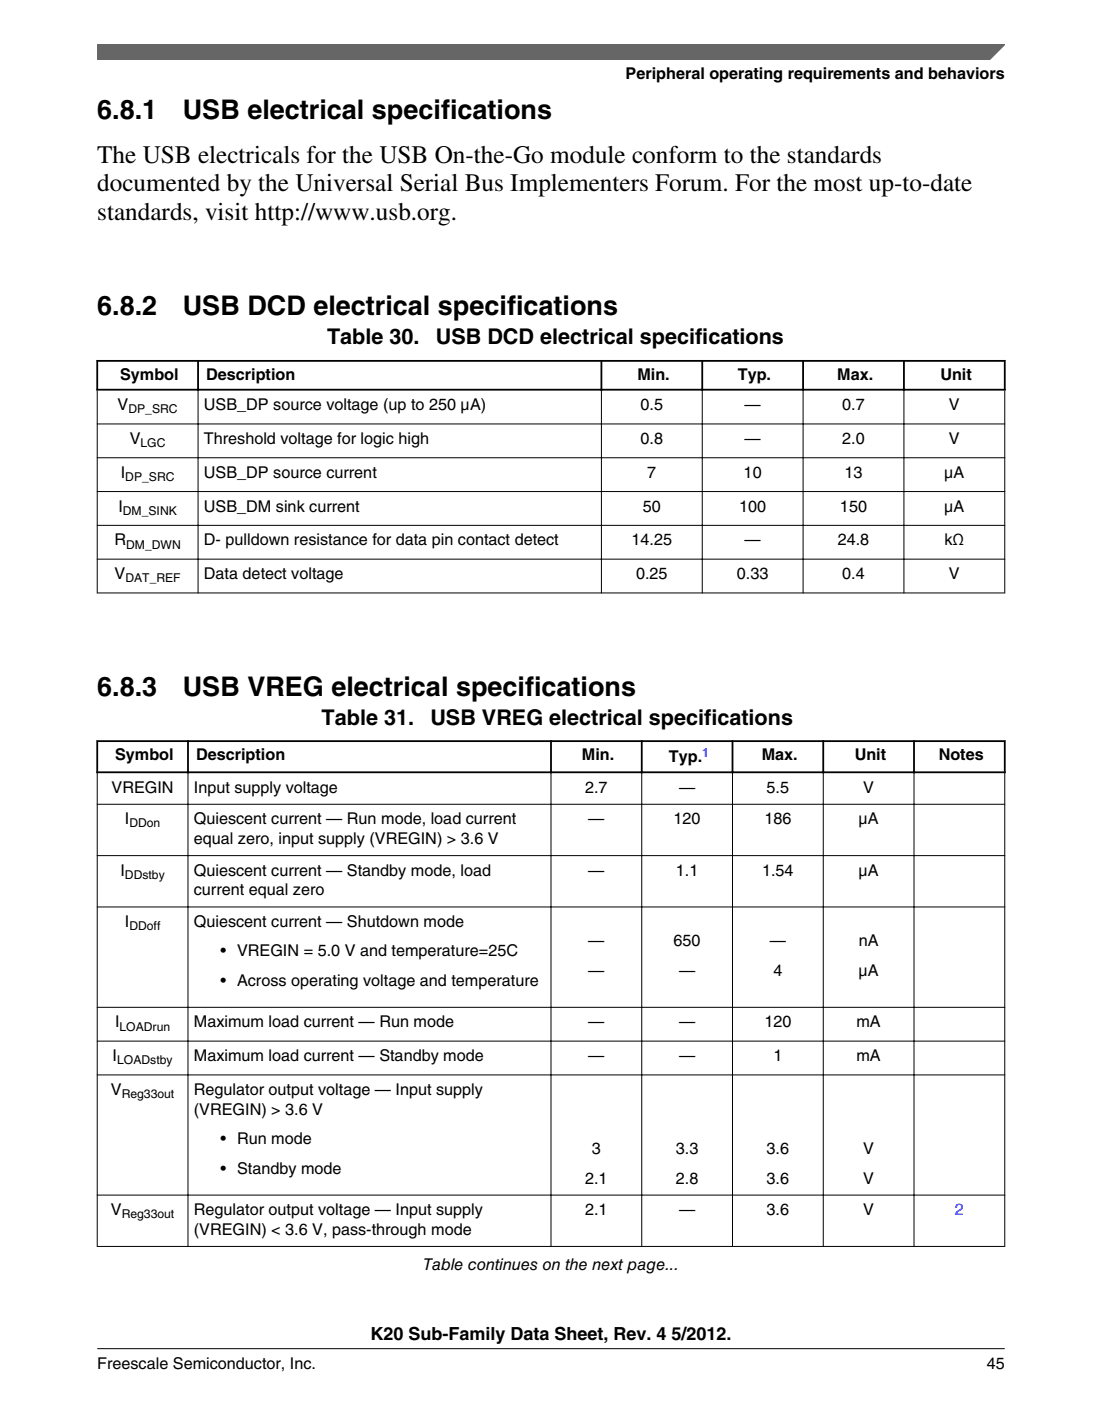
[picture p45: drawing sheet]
<svg xmlns="http://www.w3.org/2000/svg" width="216mm" height="274mm" viewBox="0 0 216 274" stroke-linecap="round" stroke-linejoin="round" font-family="sans-serif">
<defs><g id="words">
<g font-size="5.3">
<text x="19" y="23.2">6.8.1</text>
<text x="35.8" y="23.2">USB electrical specifications</text>
<text x="19" y="61.6">6.8.2</text>
<text x="35.8" y="61.6">USB DCD electrical specifications</text>
<text x="19" y="136.3">6.8.3</text>
<text x="35.8" y="136.3">USB VREG electrical specifications</text>
</g>
<g font-size="4.9">
<text x="19" y="31.8">The USB electricals for the USB On-the-Go module conform to the standards</text>
<text x="19" y="37.5">documented by the Universal Serial Bus Implementers Forum. For the most up-to-date</text>
<text x="19" y="43.1">standards, visit http://www.usb.org.</text>
</g>
<g font-size="4.2">
<text x="64.1" y="67.4">Table 30.</text>
<text x="85.4" y="67.4">USB DCD electrical specifications</text>
<text x="63" y="142">Table 31.</text>
<text x="84.3" y="142">USB VREG electrical specifications</text>
</g>
<text font-size="3.5" x="72.6" y="262.3">K20 Sub-Family Data Sheet, Rev. 4 5/2012.</text>
<g font-size="3.2">
<text x="122.6" y="15.5">Peripheral operating requirements and behaviors</text>
<text x="23.5" y="74.3">Symbol</text>
<text x="40.4" y="74.3">Description</text>
<text x="124.9" y="74.3">Min.</text>
<text x="144.5" y="74.3">Typ.</text>
<text x="164" y="74.3">Max.</text>
<text x="184.2" y="74.3">Unit</text>
<text x="23" y="80.3">V</text>
<text x="40" y="80.3">USB_DP source voltage (up to 250 μA)</text>
<text x="125.5" y="80.3">0.5</text>
<text x="145.9" y="80.3">—</text>
<text x="165" y="80.3">0.7</text>
<text x="185.9" y="80.3">V</text>
<text x="25.4" y="86.9">V</text>
<text x="40" y="86.9">Threshold voltage for logic high</text>
<text x="125.5" y="86.9">0.8</text>
<text x="145.9" y="86.9">—</text>
<text x="165" y="86.9">2.0</text>
<text x="185.9" y="86.9">V</text>
<text x="23.7" y="93.5">I</text>
<text x="40" y="93.5">USB_DP source current</text>
<text x="126.8" y="93.5">7</text>
<text x="145.7" y="93.5">10</text>
<text x="165.5" y="93.5">13</text>
<text x="185" y="93.5">μA</text>
<text x="23.2" y="100.2">I</text>
<text x="40" y="100.2">USB_DM sink current</text>
<text x="125.9" y="100.2">50</text>
<text x="144.8" y="100.2">100</text>
<text x="164.6" y="100.2">150</text>
<text x="185" y="100.2">μA</text>
<text x="22.4" y="106.8">R</text>
<text x="40" y="106.8">D- pulldown resistance for data pin contact detect</text>
<text x="123.7" y="106.8">14.25</text>
<text x="145.9" y="106.8">—</text>
<text x="164.1" y="106.8">24.8</text>
<text x="185" y="106.8">kΩ</text>
<text x="22.4" y="113.4">V</text>
<text x="40" y="113.4">Data detect voltage</text>
<text x="124.6" y="113.4">0.25</text>
<text x="144.4" y="113.4">0.33</text>
<text x="165" y="113.4">0.4</text>
<text x="185.9" y="113.4">V</text>
<text x="22.6" y="148.8">Symbol</text>
<text x="38.4" y="148.8">Description</text>
<text x="114" y="148.8">Min.</text>
<text x="131" y="149.2">Typ.</text>
<text x="149.2" y="148.8">Max.</text>
<text x="167.4" y="148.8">Unit</text>
<text x="183.9" y="148.8">Notes</text>
<text x="21.9" y="155.2">VREGIN</text>
<text x="38" y="155.2">Input supply voltage</text>
<text x="114.6" y="155.2">2.7</text>
<text x="133" y="155.2">—</text>
<text x="150.2" y="155.2">5.5</text>
<text x="169.1" y="155.2">V</text>
<text x="24.5" y="161.4">I</text>
<text x="38" y="161.4">Quiescent current — Run mode, load current</text>
<text x="115.3" y="161.4">—</text>
<text x="132" y="161.4">120</text>
<text x="149.8" y="161.4">186</text>
<text x="168.2" y="161.4">μA</text>
<text x="38" y="165.3">equal zero, input supply (VREGIN) &gt; 3.6 V</text>
<text x="23.6" y="171.4">I</text>
<text x="38" y="171.4">Quiescent current — Standby mode, load</text>
<text x="115.3" y="171.4">—</text>
<text x="132.4" y="171.4">1.1</text>
<text x="149.3" y="171.4">1.54</text>
<text x="168.2" y="171.4">μA</text>
<text x="38" y="175.3">current equal zero</text>
<text x="24.5" y="181.5">I</text>
<text x="38" y="181.5">Quiescent current — Shutdown mode</text>
<text x="115.3" y="185.3">—</text>
<text x="132" y="185.3">650</text>
<text x="150.8" y="185.3">—</text>
<text x="168.2" y="185.3">nA</text>
<text x="43.2" y="187.3">• VREGIN = 5.0 V and temperature=25C</text>
<text x="115.3" y="191.1">—</text>
<text x="133" y="191.1">—</text>
<text x="151.5" y="191.1">4</text>
<text x="168.2" y="191.1">μA</text>
<text x="43.2" y="193.1">• Across operating voltage and temperature</text>
<text x="22.5" y="201.1">I</text>
<text x="38" y="201.1">Maximum load current — Run mode</text>
<text x="115.3" y="201.1">—</text>
<text x="133" y="201.1">—</text>
<text x="149.8" y="201.1">120</text>
<text x="167.8" y="201.1">mA</text>
<text x="22.1" y="207.8">I</text>
<text x="38" y="207.8">Maximum load current — Standby mode</text>
<text x="115.3" y="207.8">—</text>
<text x="133" y="207.8">—</text>
<text x="151.5" y="207.8">1</text>
<text x="167.8" y="207.8">mA</text>
<text x="21.7" y="214.4">V</text>
<text x="38" y="214.4">Regulator output voltage — Input supply</text>
<text x="38" y="218.3">(VREGIN) &gt; 3.6 V</text>
<text x="43.2" y="224.1">• Run mode</text>
<text x="116" y="226">3</text>
<text x="132.4" y="226">3.3</text>
<text x="150.2" y="226">3.6</text>
<text x="169.1" y="226">V</text>
<text x="43.2" y="229.8">• Standby mode</text>
<text x="114.6" y="231.7">2.1</text>
<text x="132.4" y="231.7">2.8</text>
<text x="150.2" y="231.7">3.6</text>
<text x="169.1" y="231.7">V</text>
<text x="21.7" y="237.9">V</text>
<text x="38" y="237.9">Regulator output voltage — Input supply</text>
<text x="114.6" y="237.9">2.1</text>
<text x="133" y="237.9">—</text>
<text x="150.2" y="237.9">3.6</text>
<text x="169.1" y="237.9">V</text>
<text x="38" y="241.8">(VREGIN) &lt; 3.6 V, pass-through mode</text>
<text x="82.9" y="248.7">Table continues on the next page...</text>
<text x="19" y="268">Freescale Semiconductor, Inc.</text>
<text x="193.3" y="268">45</text>
</g>
<text font-size="3.2" fill="#00f" x="187.1" y="237.9">2</text>
<g font-size="2.4">
<text x="25.2" y="80.9">DP_SRC</text>
<text x="27.5" y="87.6">LGC</text>
<text x="24.5" y="94.2">DP_SRC</text>
<text x="24.1" y="100.8">DM_SINK</text>
<text x="24.7" y="107.4">DM_DWN</text>
<text x="24.6" y="114">DAT_REF</text>
<text x="25.3" y="162">DDon</text>
<text x="24.5" y="172.1">DDstby</text>
<text x="25.3" y="182.1">DDoff</text>
<text x="23.4" y="201.8">LOADrun</text>
<text x="23" y="208.4">LOADstby</text>
<text x="23.8" y="215">Reg33out</text>
<text x="23.8" y="238.5">Reg33out</text>
</g>
<text font-size="2.4" fill="#00f" x="137.6" y="148.2">1</text>
</g></defs>
<path d="M18.9 70.7h178.1M18.9 76.3h178.1M19 70.5v6M38.8 70.5v6M117.8 70.5v6M137.6 70.5v6M157.3 70.5v6M177.1 70.5v6M196.8 70.5v6" fill="none" stroke="#000" stroke-width=".35"/>
<g fill="none" stroke="#000" stroke-width=".2">
<path d="M19 76.4v39.8M38.8 76.1v40.1M117.8 76.1v40.1M137.6 76.1v40.1M157.3 76.1v40.1M177.1 76.1v40.1M196.8 76.4v39.8M19 83h177.9M19 89.6h177.9M19 96.2h177.9M19 102.9h177.9M19 109.5h177.9"/>
<path d="M19 116.1h177.9"/>
</g>
<g fill="#fff">
<path d="M19 138.4h177.8v111.4h-177.8z" fill-rule="evenodd"/>
<path d="M19.2 145.3h17.5v5.7h-17.5z" fill-rule="evenodd"/>
<path d="M37 145.3h70.8v5.7h-70.8z" fill-rule="evenodd"/>
<path d="M108.1 145.3h17.5v5.7h-17.5z" fill-rule="evenodd"/>
<path d="M125.9 145.3h17.4v5.7h-17.4z" fill-rule="evenodd"/>
<path d="M143.7 145.3h17.4v5.7h-17.4z" fill-rule="evenodd"/>
<path d="M161.5 145.3h17.4v5.7h-17.4z" fill-rule="evenodd"/>
<path d="M179.2 145.3h17.5v5.7h-17.5z" fill-rule="evenodd"/>
<path d="M19.1 151.4h17.6v6h-17.6z" fill-rule="evenodd"/>
<path d="M36.9 151.4h71v6h-71z" fill-rule="evenodd"/>
<path d="M108 151.4h17.6v6h-17.6z" fill-rule="evenodd"/>
<path d="M125.8 151.4h17.6v6h-17.6z" fill-rule="evenodd"/>
<path d="M143.6 151.4h17.6v6h-17.6z" fill-rule="evenodd"/>
<path d="M161.4 151.4h17.6v6h-17.6z" fill-rule="evenodd"/>
<path d="M179.2 151.4h17.6v6h-17.6z" fill-rule="evenodd"/>
<path d="M19.1 157.6h17.6v9.8h-17.6z" fill-rule="evenodd"/>
<path d="M36.9 157.6h71v9.8h-71z" fill-rule="evenodd"/>
<path d="M108 157.6h17.6v9.8h-17.6z" fill-rule="evenodd"/>
<path d="M125.8 157.6h17.6v9.8h-17.6z" fill-rule="evenodd"/>
<path d="M143.6 157.6h17.6v9.8h-17.6z" fill-rule="evenodd"/>
<path d="M161.4 157.6h17.6v9.8h-17.6z" fill-rule="evenodd"/>
<path d="M179.2 157.6h17.6v9.8h-17.6z" fill-rule="evenodd"/>
<path d="M19.1 167.6h17.6v9.9h-17.6z" fill-rule="evenodd"/>
<path d="M36.9 167.6h71v9.9h-71z" fill-rule="evenodd"/>
<path d="M108 167.6h17.6v9.9h-17.6z" fill-rule="evenodd"/>
<path d="M125.8 167.6h17.6v9.9h-17.6z" fill-rule="evenodd"/>
<path d="M143.6 167.6h17.6v9.9h-17.6z" fill-rule="evenodd"/>
<path d="M161.4 167.6h17.6v9.9h-17.6z" fill-rule="evenodd"/>
<path d="M179.2 167.6h17.6v9.9h-17.6z" fill-rule="evenodd"/>
<path d="M19.1 177.7h17.6v19.4h-17.6z" fill-rule="evenodd"/>
<path d="M36.9 177.7h71v19.4h-71z" fill-rule="evenodd"/>
<path d="M108 177.7h17.6v19.4h-17.6z" fill-rule="evenodd"/>
<path d="M125.8 177.7h17.6v19.4h-17.6z" fill-rule="evenodd"/>
<path d="M143.6 177.7h17.6v19.4h-17.6z" fill-rule="evenodd"/>
<path d="M161.4 177.7h17.6v19.4h-17.6z" fill-rule="evenodd"/>
<path d="M179.2 177.7h17.6v19.4h-17.6z" fill-rule="evenodd"/>
<path d="M19.1 197.3h17.6v6.5h-17.6z" fill-rule="evenodd"/>
<path d="M36.9 197.3h71v6.5h-71z" fill-rule="evenodd"/>
<path d="M108 197.3h17.6v6.5h-17.6z" fill-rule="evenodd"/>
<path d="M125.8 197.3h17.6v6.5h-17.6z" fill-rule="evenodd"/>
<path d="M143.6 197.3h17.6v6.5h-17.6z" fill-rule="evenodd"/>
<path d="M161.4 197.3h17.6v6.5h-17.6z" fill-rule="evenodd"/>
<path d="M179.2 197.3h17.6v6.5h-17.6z" fill-rule="evenodd"/>
<path d="M19.1 203.9h17.6v6.5h-17.6z" fill-rule="evenodd"/>
<path d="M36.9 203.9h71v6.5h-71z" fill-rule="evenodd"/>
<path d="M108 203.9h17.6v6.5h-17.6z" fill-rule="evenodd"/>
<path d="M125.8 203.9h17.6v6.5h-17.6z" fill-rule="evenodd"/>
<path d="M143.6 203.9h17.6v6.5h-17.6z" fill-rule="evenodd"/>
<path d="M161.4 203.9h17.6v6.5h-17.6z" fill-rule="evenodd"/>
<path d="M179.2 203.9h17.6v6.5h-17.6z" fill-rule="evenodd"/>
<path d="M19.1 210.6h17.6v23.3h-17.6z" fill-rule="evenodd"/>
<path d="M36.9 210.6h71v23.3h-71z" fill-rule="evenodd"/>
<path d="M108 210.6h17.6v23.3h-17.6z" fill-rule="evenodd"/>
<path d="M125.8 210.6h17.6v23.3h-17.6z" fill-rule="evenodd"/>
<path d="M143.6 210.6h17.6v23.3h-17.6z" fill-rule="evenodd"/>
<path d="M161.4 210.6h17.6v23.3h-17.6z" fill-rule="evenodd"/>
<path d="M179.2 210.6h17.6v23.3h-17.6z" fill-rule="evenodd"/>
<path d="M19.1 234.1h17.6v9.9h-17.6z" fill-rule="evenodd"/>
<path d="M36.9 234.1h71v9.9h-71z" fill-rule="evenodd"/>
<path d="M108 234.1h17.6v9.9h-17.6z" fill-rule="evenodd"/>
<path d="M125.8 234.1h17.6v9.9h-17.6z" fill-rule="evenodd"/>
<path d="M143.6 234.1h17.6v9.9h-17.6z" fill-rule="evenodd"/>
<path d="M161.4 234.1h17.6v9.9h-17.6z" fill-rule="evenodd"/>
<path d="M179.2 234.1h17.6v9.9h-17.6z" fill-rule="evenodd"/>
</g>
<path d="M18.9 145.1h178.1M18.9 151.2h178.1M19 144.9v6.5M36.8 144.9v6.5M107.9 144.9v6.5M125.7 144.9v6.5M143.5 144.9v6.5M161.3 144.9v6.5M179.1 144.9v6.5M196.8 144.9v6.5" fill="none" stroke="#000" stroke-width=".35"/>
<g fill="none" stroke="#000" stroke-width=".2">
<path d="M19 157.5h177.9M19 151.4v92.7M36.8 151v93.1M107.9 151v93.1M125.7 151v93.1M143.5 151v93.1M161.3 151v93.1M179.1 151v93.1M196.8 151.4v92.7M19 167.5h177.9M19 177.6h177.9M19 197.2h177.9"/>
<path d="M19 203.9h177.9M19 210.5h177.9M19 234h177.9M19 244.1h177.9"/>
</g>
<path d="M19 8.7h177.8l-5.6 3h-172.2z" fill="#666"/>
<path d="M19 11.7v-3h177.8l-3 3" fill="none" stroke="#666" stroke-width=".28"/>
<path d="M19 264.1h177.8" fill="none" stroke="#000" stroke-width=".2"/>
<use href="#words"/>
</svg>
